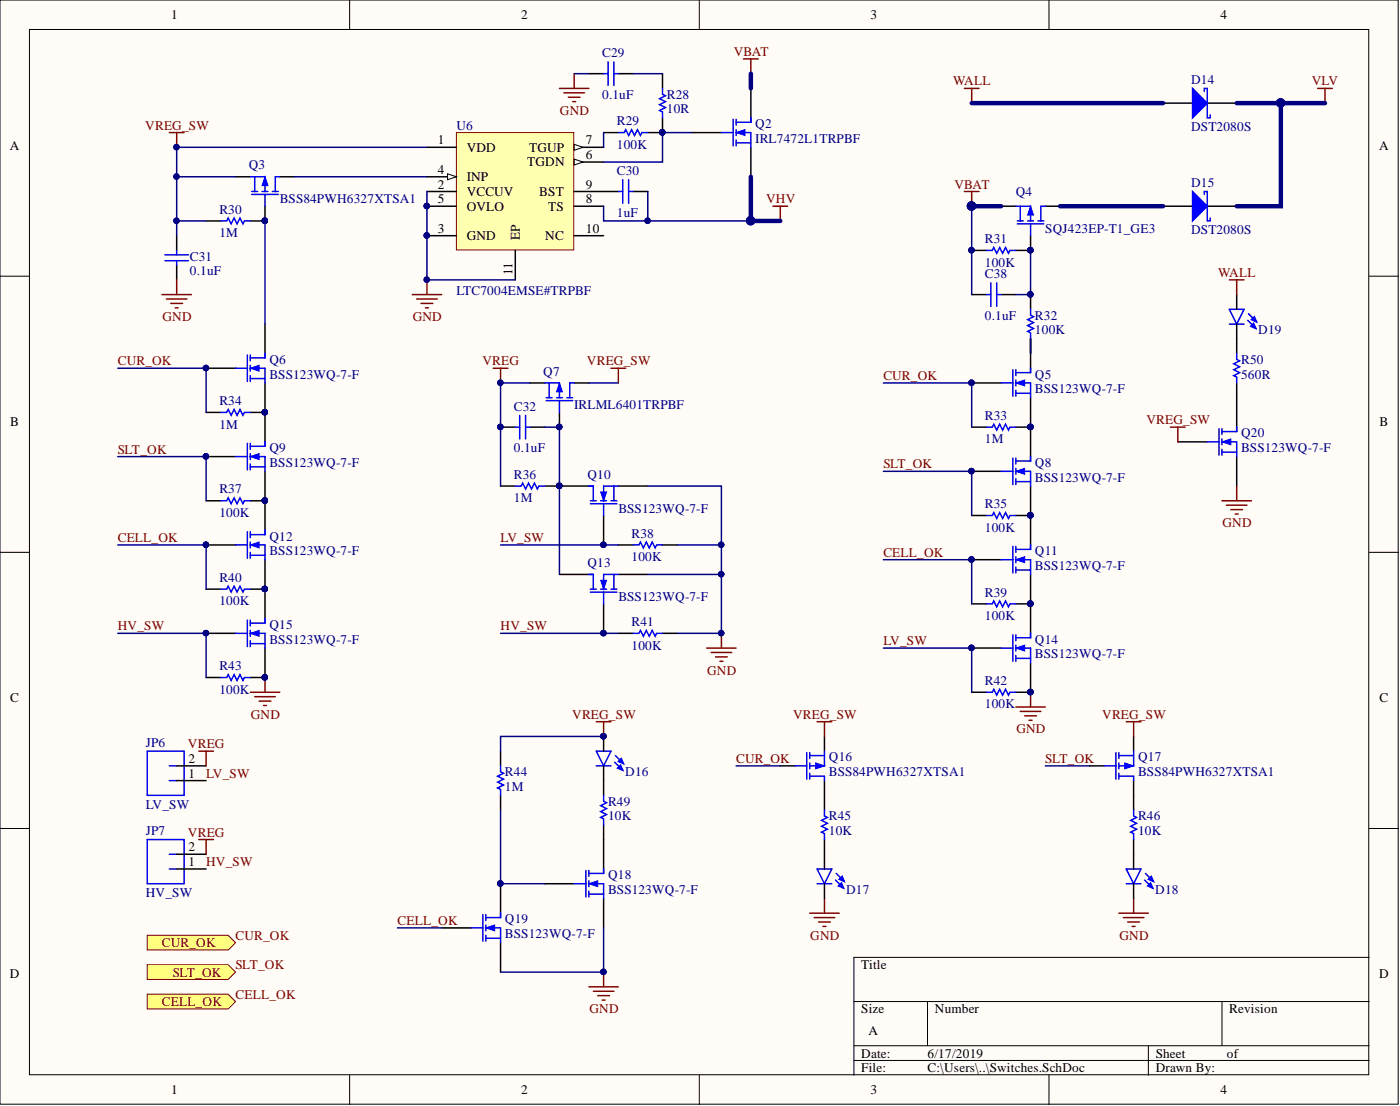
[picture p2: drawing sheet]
<svg xmlns="http://www.w3.org/2000/svg" width="241mm" height="190mm" viewBox="0 0 241 190" stroke-linecap="round" stroke-linejoin="round" font-family="sans-serif">
<defs><g id="words">
<g font-size="2.3">
<text x="29.5" y="3.3">1</text>
<text x="89.8" y="3.3">2</text>
<text x="150.1" y="3.3">3</text>
<text x="210.4" y="3.3">4</text>
<text x="1.7" y="25.8">A</text>
<text x="75.4" y="29.9">4</text>
<text x="75.4" y="24.9">1</text>
<text x="80.4" y="26.1">VDD</text>
<text x="90.8" y="28.7">TGDN</text>
<text x="91.2" y="26.1">TGUP</text>
<text x="101" y="24.9">7</text>
<text x="101" y="27.4">6</text>
<text x="237.7" y="25.8">A</text>
<text x="75.4" y="32.5">2</text>
<text x="75.4" y="35">5</text>
<text x="80.4" y="31.2">INP</text>
<text x="80.4" y="33.7">VCCUV</text>
<text x="93" y="33.7">BST</text>
<text x="101" y="35">8</text>
<text x="101" y="32.5">9</text>
<text x="75.4" y="40.1">3</text>
<text x="80.4" y="36.3">OVLO</text>
<text x="80.4" y="41.4">GND</text>
<text x="89.6" y="41.4" transform="rotate(-90 89.6 41.4)">EP</text>
<text x="94" y="41.4">NC</text>
<text x="94.5" y="36.3">TS</text>
<text x="101" y="40.1">10</text>
<text x="88.3" y="47.4" transform="rotate(-90 88.3 47.4)">11</text>
<text x="1.8" y="73.4">B</text>
<text x="237.8" y="73.4">B</text>
<text x="1.8" y="120.9">C</text>
<text x="237.8" y="120.9">C</text>
<text x="32.5" y="131.4">2</text>
<text x="32.5" y="133.9">1</text>
<text x="32.5" y="149.2">1</text>
<text x="32.5" y="146.6">2</text>
<text x="148.4" y="166.9">Title</text>
<text x="1.7" y="168.5">D</text>
<text x="237.7" y="168.5">D</text>
<text x="148.4" y="174.5">Size</text>
<text x="149.7" y="178.3">A</text>
<text x="161.1" y="174.5">Number</text>
<text x="211.9" y="174.5">Revision</text>
<text x="148.4" y="182.1">Date:</text>
<text x="148.4" y="184.7">File:</text>
<text x="159.9" y="182.1">6/17/2019</text>
<text x="159.9" y="184.7">C:\Users\..\Switches.SchDoc</text>
<text x="199.2" y="182.1">Sheet</text>
<text x="199.2" y="184.7">Drawn By:</text>
<text x="211.5" y="182.1">of</text>
<text x="29.5" y="188.5">1</text>
<text x="89.8" y="188.5">2</text>
<text x="150.1" y="188.5">3</text>
<text x="210.4" y="188.5">4</text>
</g>
<g font-size="2.3" fill="#000080">
<text x="103.8" y="9.9">C29</text>
<text x="103.8" y="17">0.1uF</text>
<text x="114.9" y="17">R28</text>
<text x="205.3" y="14.5">D14</text>
<text x="78.7" y="22.3">U6</text>
<text x="106.3" y="21.6">R29</text>
<text x="114.9" y="19.5">10R</text>
<text x="130.2" y="22.1">Q2</text>
<text x="205.3" y="22.6">DST2080S</text>
<text x="42.9" y="29.2">Q3</text>
<text x="106.3" y="25.6">100K</text>
<text x="130.2" y="24.6">IRL7472L1TRPBF</text>
<text x="48.2" y="35">BSS84PWH6327XTSA1</text>
<text x="106.3" y="30.2">C30</text>
<text x="175.1" y="33.7">Q4</text>
<text x="205.3" y="32.2">D15</text>
<text x="37.8" y="40.8">1M</text>
<text x="37.8" y="36.8">R30</text>
<text x="106.3" y="37.3">1uF</text>
<text x="169.8" y="41.9">R31</text>
<text x="180.2" y="40.1">SQJ423EP-T1_GE3</text>
<text x="205.3" y="40.3">DST2080S</text>
<text x="32.7" y="47.4">0.1uF</text>
<text x="32.7" y="44.9">C31</text>
<text x="169.8" y="45.9">100K</text>
<text x="169.8" y="48">C38</text>
<text x="78.7" y="50.7">LTC7004EMSE#TRPBF</text>
<text x="169.8" y="55.1">0.1uF</text>
<text x="178.4" y="57.6">100K</text>
<text x="178.4" y="55.1">R32</text>
<text x="216.9" y="57.6">D19</text>
<text x="46.4" y="62.7">Q6</text>
<text x="46.4" y="65.2">BSS123WQ-7-F</text>
<text x="93.6" y="64.7">Q7</text>
<text x="178.4" y="65.2">Q5</text>
<text x="213.9" y="65.2">560R</text>
<text x="213.9" y="62.7">R50</text>
<text x="37.8" y="69.8">R34</text>
<text x="88.6" y="70.8">C32</text>
<text x="99" y="70.5">IRLML6401TRPBF</text>
<text x="178.4" y="67.7">BSS123WQ-7-F</text>
<text x="37.8" y="73.8">1M</text>
<text x="46.4" y="77.9">Q9</text>
<text x="88.6" y="77.9">0.1uF</text>
<text x="169.8" y="76.4">1M</text>
<text x="169.8" y="72.3">R33</text>
<text x="213.9" y="75.3">Q20</text>
<text x="213.9" y="77.9">BSS123WQ-7-F</text>
<text x="46.4" y="80.4">BSS123WQ-7-F</text>
<text x="88.6" y="82.5">R36</text>
<text x="101.2" y="82.5">Q10</text>
<text x="178.4" y="80.4">Q8</text>
<text x="178.4" y="83">BSS123WQ-7-F</text>
<text x="37.8" y="89">100K</text>
<text x="37.8" y="85">R37</text>
<text x="88.6" y="86.5">1M</text>
<text x="106.6" y="88.3">BSS123WQ-7-F</text>
<text x="169.8" y="87.5">R35</text>
<text x="46.4" y="93.1">Q12</text>
<text x="46.4" y="95.6">BSS123WQ-7-F</text>
<text x="108.9" y="92.6">R38</text>
<text x="169.8" y="91.6">100K</text>
<text x="178.4" y="95.6">Q11</text>
<text x="37.8" y="100.2">R40</text>
<text x="101.2" y="97.7">Q13</text>
<text x="108.9" y="96.7">100K</text>
<text x="178.4" y="98.2">BSS123WQ-7-F</text>
<text x="37.8" y="104.3">100K</text>
<text x="106.6" y="103.5">BSS123WQ-7-F</text>
<text x="108.9" y="107.8">R41</text>
<text x="169.8" y="106.8">100K</text>
<text x="169.8" y="102.7">R39</text>
<text x="46.4" y="108.3">Q15</text>
<text x="46.4" y="110.9">BSS123WQ-7-F</text>
<text x="108.9" y="111.9">100K</text>
<text x="178.4" y="110.9">Q14</text>
<text x="178.4" y="113.4">BSS123WQ-7-F</text>
<text x="37.8" y="119.5">100K</text>
<text x="37.8" y="115.4">R43</text>
<text x="169.8" y="118">R42</text>
<text x="169.8" y="122">100K</text>
<text x="25.1" y="128.6">JP6</text>
<text x="142.9" y="131.2">Q16</text>
<text x="196.2" y="131.2">Q17</text>
<text x="87" y="136.2">1M</text>
<text x="87" y="133.7">R44</text>
<text x="107.8" y="133.7">D16</text>
<text x="142.9" y="133.7">BSS84PWH6327XTSA1</text>
<text x="196.2" y="133.7">BSS84PWH6327XTSA1</text>
<text x="25.1" y="139.3">LV_SW</text>
<text x="25.1" y="143.8">JP7</text>
<text x="104.8" y="141.3">10K</text>
<text x="104.8" y="138.8">R49</text>
<text x="142.9" y="143.8">10K</text>
<text x="142.9" y="141.3">R45</text>
<text x="196.2" y="143.8">10K</text>
<text x="196.2" y="141.3">R46</text>
<text x="25.1" y="154.5">HV_SW</text>
<text x="104.8" y="151.5">Q18</text>
<text x="104.8" y="154">BSS123WQ-7-F</text>
<text x="145.8" y="154">D17</text>
<text x="199.1" y="154">D18</text>
<text x="87" y="159.1">Q19</text>
<text x="87" y="161.6">BSS123WQ-7-F</text>
</g>
<g font-size="2.3" fill="#800000">
<text x="126.5" y="9.6">VBAT</text>
<text x="164.3" y="14.7">WALL</text>
<text x="226.1" y="14.7">VLV</text>
<text x="25" y="22.3">VREG_SW</text>
<text x="96.5" y="19.8">GND</text>
<text x="132" y="35">VHV</text>
<text x="164.5" y="32.5">VBAT</text>
<text x="209.9" y="47.7">WALL</text>
<text x="28" y="55.3">GND</text>
<text x="71.1" y="55.3">GND</text>
<text x="20.3" y="62.9">CUR_OK</text>
<text x="83.1" y="62.9">VREG</text>
<text x="101.2" y="62.9">VREG_SW</text>
<text x="152.3" y="65.5">CUR_OK</text>
<text x="197.6" y="73.1">VREG_SW</text>
<text x="20.3" y="78.1">SLT_OK</text>
<text x="152.3" y="80.7">SLT_OK</text>
<text x="20.3" y="93.4">CELL_OK</text>
<text x="86.3" y="93.4">LV_SW</text>
<text x="152.3" y="95.9">CELL_OK</text>
<text x="210.7" y="90.8">GND</text>
<text x="20.3" y="108.6">HV_SW</text>
<text x="86.3" y="108.6">HV_SW</text>
<text x="152.3" y="111.1">LV_SW</text>
<text x="121.9" y="116.2">GND</text>
<text x="43.2" y="123.8">GND</text>
<text x="98.6" y="123.8">VREG_SW</text>
<text x="136.7" y="123.8">VREG_SW</text>
<text x="190" y="123.8">VREG_SW</text>
<text x="32.4" y="128.9">VREG</text>
<text x="126.9" y="131.4">CUR_OK</text>
<text x="175.2" y="126.3">GND</text>
<text x="180.2" y="131.4">SLT_OK</text>
<text x="35.5" y="133.9">LV_SW</text>
<text x="32.4" y="144.1">VREG</text>
<text x="35.5" y="149.2">HV_SW</text>
<text x="40.6" y="161.9">CUR_OK</text>
<text x="68.5" y="159.3">CELL_OK</text>
<text x="139.6" y="161.9">GND</text>
<text x="192.9" y="161.9">GND</text>
<text x="27.9" y="163.1">CUR_OK</text>
<text x="40.6" y="166.9">SLT_OK</text>
<text x="27.9" y="173.3">CELL_OK</text>
<text x="29.8" y="168.2">SLT_OK</text>
<text x="40.6" y="172">CELL_OK</text>
<text x="101.6" y="174.5">GND</text>
</g>
</g></defs>
<g fill="#fffcf8" stroke="#000" stroke-width=".17">
<path d="M0 0h241v190.2h-241z"/>
<path d="M5.1 5.1h230.8v180h-230.8z"/>
</g>
<g fill="none" stroke="#000" stroke-width=".17">
<path d="M60.3 0v5.1M120.5 0v5.1M180.8 0v5.1M0 47.6h5.1M236 47.6h5.1M0 95.1h5.1M236 95.1h5.1M0 142.7h5.1M236 142.7h5.1M147.2 172.5h88.8M159.9 172.5v7.6M210.6 172.5v7.6"/>
<path d="M236 164.9h-88.8v20.3M60.3 185.2v5.1M120.5 185.2v5.1M147.2 180.1h88.8M147.2 182.7h88.8M180.8 185.2v5.1M197.9 180.1v5.1"/>
</g>
<path d="M101.5 12.7h2.5M106.6 12.7h2.5M114.2 12.7v2.5M104 33h2.6M104 22.8h2.6M109.1 33h2.6M114.2 20.3v2.5h-2.5M30.5 40.6v2.5M30.5 45.7v2.5M91.4 66h2.5M96.4 71v2.6M99 66h2.5" fill="none" stroke="#000" stroke-width=".25"/>
<g fill="none" stroke="#00f" stroke-width=".25">
<path d="M104 12.7h.8M104.8 10.7v4M105.8 10.7v4M105.8 12.7h.8M114.2 15.2v1l.5 .3-1 .5 1 .5-1 .5 1 .5-1 .5 .5 .3v1M106.6 22.8h1l.2-.5 .6 1 .5-1 .5 1 .5-1 .5 1 .2-.5h1.1M106.6 33h.7M107.3 31v4M108.4 31v4M108.4 33h.7M28.4 43.9h4.1M28.4 44.9h4.1"/>
<path d="M30.5 43.1v.8M30.5 44.9v.8M93.9 66h2.5v2.5M94.1 69h4.6M94.1 68.5h1.1M94.6 66v2.5M95.9 68.5h1M96.4 69v2M97.7 68.5h1M98.2 66v2.5"/>
</g>
<g fill="#000080" stroke="#000080" stroke-width=".17">
<circle cx="114.2" cy="22.8" r=".47"/>
<circle cx="45.6" cy="116.7" r=".47"/>
<circle cx="30.4" cy="25.3" r=".47"/>
<circle cx="96.4" cy="73.5" r=".47"/>
</g>
<g fill="none" stroke="#800000" stroke-width=".25">
<path d="M96.4 15.2h5.1M97.2 16h3.5M97.9 16.7h2.1M98.7 17.5h.5M99 12.7v2.5M128.1 10.2h2.6M129.4 10.2v2.5M29.2 22.8h2.5M30.5 22.8v2.6M27.9 50.7h5.1M28.7 51.5h3.5M29.4 52.3h2.1"/>
<path d="M30.2 53h.5M30.5 48.2v2.5M43.1 119.2h5.1M43.9 120h3.6M45.7 116.7v2.5M44.7 120.8h2M45.4 121.5h.5"/>
</g>
<path d="M96.4 66l.5 1.5h-1z" fill="#00f"/>
<path d="M96.4 66l.5 1.5h-1z" fill="none" stroke="#00f" stroke-width=".17"/>
<g fill="none" stroke="#00f" stroke-width=".25">
<path d="M98.2 66h.8M102.3 98.9v2.6M105.8 98.9v2.6M106.6 98.9h-2.6v2.6M101.8 102h4.5M101.8 101.5h1M103.5 101.5h1M104 102v2M105.3 101.5h1M25.4 129.4h6.3v7.6h-6.3zM29.2 131.9h1.3M29.2 134.5h1.3"/>
<path d="M25.4 144.6h6.3v7.6h-6.3zM29.2 147.1h1.3M29.2 149.7h1.3"/>
</g>
<g fill="#000080" stroke="#000080" stroke-width=".17">
<circle cx="96.4" cy="73.5" r=".47"/>
<circle cx="86.2" cy="65.9" r=".47"/>
<circle cx="104" cy="109" r=".47"/>
</g>
<path d="M85 63.4h2.5M86.3 63.4v2.6M105.3 63.4h2.5M106.6 63.4v2.6" fill="none" stroke="#800000" stroke-width=".25"/>
<path d="M96.4 98.9h5.1M106.6 98.9h5.1M104 104v5.1M30.5 134.5h5M30.5 131.9h5M30.5 149.7h5M30.5 147.1h5" fill="none" stroke="#000" stroke-width=".25"/>
<path d="M103.5 100h1l-.5 1.5z" fill="#00f"/>
<path d="M103.5 100h1l-.5 1.5z" fill="none" stroke="#00f" stroke-width=".17"/>
<path d="M101.5 98.9h.8M101.8 86.8h4.5M101.8 86.3h1M102.3 83.7v2.6M103.5 86.3h1M104 86.8v2M105.3 86.3h1M105.8 83.7v2.6M106.6 83.7h-2.6v2.6" fill="none" stroke="#00f" stroke-width=".25"/>
<g fill="#000080" stroke="#000080" stroke-width=".17">
<circle cx="104" cy="109" r=".47"/>
<circle cx="96.4" cy="83.7" r=".47"/>
<circle cx="104" cy="93.8" r=".47"/>
</g>
<path d="M96.4 83.7h5.1M104 88.8v5.1M106.6 83.7h5.1" fill="none" stroke="#000" stroke-width=".25"/>
<path d="M103.5 84.7h1l-.5 1.6z" fill="#00f"/>
<path d="M103.5 84.7h1l-.5 1.6z" fill="none" stroke="#00f" stroke-width=".17"/>
<path d="M43.1 30.4h2.6v2.6M43.4 33.5h4.6M43.4 33h1M43.9 30.4v2.6M45.2 33h1M45.7 33.5v2M46.9 33h1.1M47.5 30.4v2.6M101.5 83.7h.8" fill="none" stroke="#00f" stroke-width=".25"/>
<g fill="#000080" stroke="#000080" stroke-width=".17">
<circle cx="96.4" cy="83.7" r=".47"/>
<circle cx="104" cy="93.8" r=".47"/>
<circle cx="45.6" cy="38" r=".47"/>
</g>
<path d="M40.6 30.4h2.5M45.7 35.5v2.6M48.2 30.4h2.6" fill="none" stroke="#000" stroke-width=".25"/>
<path d="M45.7 30.4l.5 1.6h-1z" fill="#00f"/>
<path d="M45.7 30.4l.5 1.6h-1z" fill="none" stroke="#00f" stroke-width=".17"/>
<path d="M47.5 30.4h.7M40.6 63.4h2M42.6 61.1v4.6M43.1 61.6h2.6M43.1 63.4h2.6v2.6M43.1 65.2h2.6M43.1 61.1v1.1M43.1 62.9v1M43.1 64.7v1" fill="none" stroke="#00f" stroke-width=".25"/>
<g fill="#000080" stroke="#000080" stroke-width=".17">
<circle cx="45.6" cy="38" r=".47"/>
<circle cx="35.5" cy="63.4" r=".47"/>
<circle cx="45.6" cy="71" r=".47"/>
</g>
<path d="M45.7 55.8v5.1M35.5 63.4h5.1M45.7 66v5" fill="none" stroke="#000" stroke-width=".25"/>
<path d="M43.1 63.4l1.6-.5v1z" fill="#00f"/>
<path d="M43.1 63.4l1.6-.5v1z" fill="none" stroke="#00f" stroke-width=".17"/>
<path d="M40.6 78.6h2M42.6 76.4v4.5M43.1 78.6h2.6v2.6M43.1 76.9h2.6M43.1 76.4v1M43.1 78.1v1.1M43.1 79.9v1M45.7 60.9v.7M43.1 80.4h2.6" fill="none" stroke="#00f" stroke-width=".25"/>
<g fill="#000080" stroke="#000080" stroke-width=".17">
<circle cx="35.5" cy="63.4" r=".47"/>
<circle cx="45.6" cy="71" r=".47"/>
<circle cx="35.5" cy="78.6" r=".47"/>
<circle cx="45.6" cy="86.2" r=".47"/>
</g>
<path d="M35.5 78.6h5.1M45.7 71v5.1M45.7 81.2v5.1" fill="none" stroke="#000" stroke-width=".25"/>
<path d="M43.1 78.6l1.6-.5v1.1z" fill="#00f"/>
<path d="M43.1 78.6l1.6-.5v1.1z" fill="none" stroke="#00f" stroke-width=".17"/>
<path d="M45.7 76.1v.8" fill="none" stroke="#00f" stroke-width=".25"/>
<g fill="#000080" stroke="#000080" stroke-width=".17">
<circle cx="45.6" cy="71" r=".47"/>
<circle cx="35.5" cy="78.6" r=".47"/>
<circle cx="45.6" cy="86.2" r=".47"/>
</g>
<g fill="#ffff80" stroke="#800000" stroke-width=".17">
<path d="M25.4 161.1h13.9l1.3 1.3-1.3 1.2h-13.9z" fill-rule="evenodd"/>
<path d="M25.4 166.2h13.9l1.3 1.2-1.3 1.3h-13.9z" fill-rule="evenodd"/>
<path d="M25.4 171.2h13.9l1.3 1.3-1.3 1.3h-13.9z" fill-rule="evenodd"/>
</g>
<path d="M35.5 93.9h5.1M45.7 86.3v5M45.7 96.4v5.1" fill="none" stroke="#000" stroke-width=".25"/>
<g fill="#000080" stroke="#000080" stroke-width=".17">
<circle cx="45.6" cy="86.2" r=".47"/>
<circle cx="35.5" cy="93.8" r=".47"/>
<circle cx="45.6" cy="101.4" r=".47"/>
</g>
<path d="M40.6 93.9h2M42.6 91.6v4.6M43.1 92.1h2.6M43.1 93.9h2.6v2.5M43.1 95.6h2.6M43.1 91.6v1M43.1 93.4v1M43.1 95.1v1.1" fill="none" stroke="#00f" stroke-width=".25"/>
<path d="M43.1 93.9l1.6-.5v1z" fill="#00f"/>
<path d="M43.1 93.9l1.6-.5v1z" fill="none" stroke="#00f" stroke-width=".17"/>
<path d="M45.7 91.3v.8M40.6 109.1h2M42.6 106.8v4.6M43.1 109.1h2.6v2.5M43.1 107.3h2.6M43.1 110.9h2.6M43.1 106.8v1M43.1 108.6v1M43.1 110.4v1" fill="none" stroke="#00f" stroke-width=".25"/>
<g fill="#000080" stroke="#000080" stroke-width=".17">
<circle cx="45.6" cy="86.2" r=".47"/>
<circle cx="35.5" cy="93.8" r=".47"/>
<circle cx="45.6" cy="101.4" r=".47"/>
<circle cx="35.5" cy="109" r=".47"/>
<circle cx="45.6" cy="116.7" r=".47"/>
</g>
<path d="M34.3 129.4h2.5M35.5 129.4v2.5M34.3 144.6h2.5M35.5 144.6v2.5" fill="none" stroke="#800000" stroke-width=".25"/>
<path d="M35.5 109.1h5.1M45.7 101.5v5.1M45.7 111.6v5.1" fill="none" stroke="#000" stroke-width=".25"/>
<path d="M43.1 109.1l1.6-.5v1z" fill="#00f"/>
<path d="M43.1 109.1l1.6-.5v1z" fill="none" stroke="#00f" stroke-width=".17"/>
<path d="M175.1 35.5h2.5v2.6M175.3 38.6h4.6M175.3 38.1h1.1M175.9 35.5v2.6M177.1 38.1h1M177.6 38.6v2M178.9 38.1h1M179.4 35.5v2.6M45.7 106.6v.7" fill="none" stroke="#00f" stroke-width=".25"/>
<g fill="#000080" stroke="#000080" stroke-width=".17">
<circle cx="45.6" cy="101.4" r=".47"/>
<circle cx="35.5" cy="109" r=".47"/>
<circle cx="45.6" cy="116.7" r=".47"/>
<circle cx="177.6" cy="43.1" r=".47"/>
</g>
<path d="M172.6 35.5h2.5M180.2 35.5h2.5M177.6 40.6v2.5" fill="none" stroke="#000" stroke-width=".25"/>
<path d="M177.6 35.5l.5 1.5h-1z" fill="#00f"/>
<path d="M177.6 35.5l.5 1.5h-1z" fill="none" stroke="#00f" stroke-width=".17"/>
<path d="M179.4 35.5h.8M172.6 66h2M174.6 63.7v4.5M175.1 64.2h2.5M175.1 66h2.5v2.5M175.1 67.7h2.5M175.1 63.7v1M175.1 65.5v1M175.1 67.2v1" fill="none" stroke="#00f" stroke-width=".25"/>
<g fill="#000080" stroke="#000080" stroke-width=".17">
<circle cx="177.6" cy="43.1" r=".47"/>
<circle cx="73.5" cy="48.2" r=".47"/>
<circle cx="167.4" cy="35.5" r=".72"/>
<circle cx="177.6" cy="119.2" r=".47"/>
<circle cx="167.4" cy="65.9" r=".47"/>
<circle cx="177.6" cy="73.5" r=".47"/>
</g>
<path d="M166.2 33h2.5M167.5 33v2.5M71.1 50.7h5M71.8 51.5h3.6M72.6 52.3h2M73.3 53h.5M73.6 48.2v2.5M177.6 119.2v2.6M175.1 121.8h5.1M175.9 122.5h3.5M176.6 123.3h2M177.4 124.1h.5" fill="none" stroke="#800000" stroke-width=".25"/>
<path d="M177.6 58.4v5M167.5 66h5.1M177.6 68.5v5.1" fill="none" stroke="#000" stroke-width=".25"/>
<path d="M175.1 66l1.5-.5v1z" fill="#00f"/>
<path d="M175.1 66l1.5-.5v1z" fill="none" stroke="#00f" stroke-width=".17"/>
<path d="M174.6 78.9v4.6M175.1 79.4h2.5M175.1 78.9v1M177.6 63.4v.8M172.6 81.2h2M175.1 81.2h2.5v2.5M175.1 83h2.5M175.1 80.7v1M175.1 82.5v1" fill="none" stroke="#00f" stroke-width=".25"/>
<g fill="#000080" stroke="#000080" stroke-width=".17">
<circle cx="167.4" cy="65.9" r=".47"/>
<circle cx="177.6" cy="73.5" r=".47"/>
<circle cx="167.4" cy="81.1" r=".47"/>
<circle cx="177.6" cy="88.8" r=".47"/>
</g>
<path d="M177.6 73.6v5M167.5 81.2h5.1M177.6 83.7v5.1" fill="none" stroke="#000" stroke-width=".25"/>
<path d="M175.1 81.2l1.5-.5v1z" fill="#00f"/>
<path d="M175.1 81.2l1.5-.5v1z" fill="none" stroke="#00f" stroke-width=".17"/>
<path d="M177.6 78.6v.8M172.6 96.4h2M174.6 94.1v4.6M175.1 96.4h2.5v2.5M175.1 94.6h2.5M175.1 98.2h2.5M175.1 94.1v1M175.1 95.9v1M175.1 97.7v1" fill="none" stroke="#00f" stroke-width=".25"/>
<g fill="#000080" stroke="#000080" stroke-width=".17">
<circle cx="177.6" cy="73.5" r=".47"/>
<circle cx="167.4" cy="81.1" r=".47"/>
<circle cx="177.6" cy="88.8" r=".47"/>
<circle cx="167.4" cy="96.4" r=".47"/>
<circle cx="177.6" cy="104" r=".47"/>
</g>
<path d="M167.5 96.4h5.1M177.6 88.8v5.1M177.6 98.9v5.1" fill="none" stroke="#000" stroke-width=".25"/>
<path d="M175.1 96.4l1.5-.5v1z" fill="#00f"/>
<path d="M175.1 96.4l1.5-.5v1z" fill="none" stroke="#00f" stroke-width=".17"/>
<path d="M177.6 93.9v.7M172.6 111.6h2M174.6 109.3v4.6M175.1 111.6h2.5v2.6M175.1 109.8h2.5M175.1 113.4h2.5M175.1 109.3v1.1M175.1 111.1v1M175.1 112.9v1" fill="none" stroke="#00f" stroke-width=".25"/>
<g fill="#000080" stroke="#000080" stroke-width=".17">
<circle cx="177.6" cy="88.8" r=".47"/>
<circle cx="167.4" cy="96.4" r=".47"/>
<circle cx="177.6" cy="104" r=".47"/>
<circle cx="167.4" cy="111.6" r=".47"/>
<circle cx="177.6" cy="119.2" r=".47"/>
</g>
<path d="M167.5 111.6h5.1M177.6 104v5.1M177.6 114.2v5" fill="none" stroke="#000" stroke-width=".25"/>
<path d="M175.1 111.6l1.5-.5v1z" fill="#00f"/>
<path d="M175.1 111.6l1.5-.5v1z" fill="none" stroke="#00f" stroke-width=".17"/>
<g fill="none" stroke="#00f" stroke-width=".25">
<path d="M88.8 73.6h.8M89.6 71.5v4.1M90.6 71.5v4.1M90.6 73.6h.8M177.6 109.1v.7M137 131.9h2.1M139.1 129.6v4.6M139.6 133.7h2.5M139.6 130.1h2.5M139.6 129.6v1.1M139.6 131.4v1M139.6 133.2v1"/>
<path d="M142.1 129.4v2.5h-2.5"/>
</g>
<g fill="#000080" stroke="#000080" stroke-width=".17">
<circle cx="177.6" cy="104" r=".47"/>
<circle cx="167.4" cy="111.6" r=".47"/>
<circle cx="177.6" cy="119.2" r=".47"/>
<circle cx="86.2" cy="73.5" r=".47"/>
</g>
<path d="M86.3 73.6h2.5M91.4 73.6h2.5M134.5 131.9h2.5M142.1 126.8v2.6M142.1 134.5v2.5" fill="none" stroke="#000" stroke-width=".25"/>
<path d="M227.1 15.2h2.5M228.4 15.2v2.6M133.2 35.5h2.6M134.5 35.5v2.6" fill="none" stroke="#800000" stroke-width=".25"/>
<path d="M140.6 131.4l1.5 .5-1.5 .5z" fill="#00f"/>
<path d="M140.6 131.4l1.5 .5-1.5 .5z" fill="none" stroke="#00f" stroke-width=".17"/>
<path d="M142.1 133.7v.8M190.3 131.9h2M192.3 129.6v4.6M192.9 133.7h2.5M192.9 130.1h2.5M192.9 129.6v1.1M192.9 131.4v1M192.9 133.2v1M195.4 129.4v2.5h-2.5" fill="none" stroke="#00f" stroke-width=".25"/>
<path d="M140.8 124.3h2.6M142.1 124.3v2.5M139.6 157.3h5M140.3 158h3.6M141.1 158.8h2M141.8 159.6h.6M142.1 154.8v2.5" fill="none" stroke="#800000" stroke-width=".25"/>
<path d="M187.8 131.9h2.5M195.4 126.8v2.6M195.4 134.5v2.5" fill="none" stroke="#000" stroke-width=".25"/>
<path d="M193.9 131.4l1.5 .5-1.5 .5z" fill="#00f"/>
<path d="M193.9 131.4l1.5 .5-1.5 .5z" fill="none" stroke="#00f" stroke-width=".17"/>
<path d="M195.4 133.7v.8M81.2 159.8h2M83.2 157.5v4.6M83.7 158h2.6M83.7 159.8h2.6v2.6M83.7 157.5v1.1M83.7 159.3v1M83.7 161.6h2.6M83.7 161.1v1" fill="none" stroke="#00f" stroke-width=".25"/>
<path d="M194.1 124.3h2.6M195.4 124.3v2.5M192.9 157.3h5M193.6 158h3.6M194.4 158.8h2M195.1 159.6h.5M195.4 154.8v2.5" fill="none" stroke="#800000" stroke-width=".25"/>
<path d="M76.1 159.8h5.1M86.3 152.2v5.1M86.3 162.4v5" fill="none" stroke="#000" stroke-width=".25"/>
<circle cx="86.2" cy="152.2" r=".47" fill="#000080" stroke="#000080" stroke-width=".17"/>
<path d="M83.7 159.8l1.6-.5v1z" fill="#00f"/>
<path d="M83.7 159.8l1.6-.5v1z" fill="none" stroke="#00f" stroke-width=".17"/>
<path d="M86.3 157.3v.7M99 152.2h2M101 149.9v4.6M101.5 150.4h2.5M101.5 152.2h2.5v2.6M101.5 154h2.5M101.5 149.9v1M101.5 151.7v1M101.5 153.5v1" fill="none" stroke="#00f" stroke-width=".25"/>
<circle cx="86.2" cy="152.2" r=".47" fill="#000080" stroke="#000080" stroke-width=".17"/>
<path d="M93.9 152.2h5.1M104 144.6v5.1M104 154.8v5" fill="none" stroke="#000" stroke-width=".25"/>
<path d="M101.5 152.2l1.5-.5v1z" fill="#00f"/>
<path d="M101.5 152.2l1.5-.5v1z" fill="none" stroke="#00f" stroke-width=".17"/>
<g fill="none" stroke="#00f" stroke-width=".25">
<path d="M38.1 38.1h1l.2-.6 .5 1.1 .5-1.1 .6 1.1 .5-1.1 .5 1.1 .2-.5h1M170 43.1h1l.3-.5 .5 1 .5-1 .5 1 .5-1 .5 1 .3-.5h1M177.6 53.3v1l.5 .2-1 .6 1 .5-1 .5 1 .5-1 .5 .5 .2v1.1M38.1 86.3h1l.2-.6 .5 1.1 .5-1.1 .6 1.1 .5-1.1 .5 1.1 .2-.5h1M88.8 83.7h1l.3-.5 .5 1 .5-1 .5 1 .5-1 .5 1 .3-.5h1M109.1 93.9h1l.3-.5 .5 1 .5-1 .5 1 .5-1 .5 1 .3-.5h1M170 88.8h1l.3-.5 .5 1 .5-1 .5 1 .5-1 .5 1 .3-.5h1M38.1 101.5h1l.2-.5 .5 1 .5-1 .6 1 .5-1 .5 1 .2-.5h1M38.1 116.7h1l.2-.5 .5 1 .5-1 .6 1 .5-1 .5 1 .2-.5h1M109.1 109.1h1l.3-.5 .5 1 .5-1 .5 1 .5-1 .5 1 .3-.5h1M170 119.2h1l.3-.5 .5 1 .5-1 .5 1 .5-1 .5 1 .3-.5h1M170 104h1l.3-.5 .5 1 .5-1 .5 1 .5-1 .5 1 .3-.5h1"/>
<path d="M86.3 131.9v1l.5 .3-1 .5 1 .5-1 .5 1 .5-1 .5 .5 .3v1M104 149.7v.7"/>
</g>
<path d="M102.8 124.3h2.5M104 124.3v2.5M101.5 170h5.1M102.3 170.7h3.5M103 171.5h2.1M103.8 172.3h.5M104 167.4v2.6" fill="none" stroke="#800000" stroke-width=".25"/>
<g fill="#000080" stroke="#000080" stroke-width=".17">
<circle cx="104" cy="126.8" r=".47"/>
<circle cx="104" cy="167.4" r=".47"/>
<circle cx="177.6" cy="119.2" r=".47"/>
<circle cx="177.6" cy="104" r=".47"/>
<circle cx="177.6" cy="88.8" r=".47"/>
<circle cx="167.4" cy="43.1" r=".47"/>
<circle cx="177.6" cy="43.1" r=".47"/>
<circle cx="177.6" cy="50.7" r=".47"/>
<circle cx="45.6" cy="86.2" r=".47"/>
<circle cx="45.6" cy="101.4" r=".47"/>
<circle cx="45.6" cy="116.7" r=".47"/>
<circle cx="45.6" cy="38" r=".47"/>
<circle cx="96.4" cy="83.7" r=".47"/>
</g>
<g fill="none" stroke="#000" stroke-width=".25">
<path d="M35.5 38.1h2.6M43.1 38.1h2.6M200.5 35.5h5M208.1 35.5h5.1M167.5 43.1h2.5M175.1 43.1h2.5M177.6 50.7v2.6M177.6 58.4v2.5M35.5 86.3h2.6M43.1 86.3h2.6M86.3 83.7h2.5M93.9 83.7h2.5"/>
<path d="M106.6 93.9h2.5M114.2 93.9h2.5M167.5 88.8h2.5M175.1 88.8h2.5M35.5 101.5h2.6M35.5 116.7h2.6M43.1 101.5h2.6M43.1 116.7h2.6M106.6 109.1h2.5M114.2 109.1h2.5M167.5 119.2h2.5M167.5 104h2.5"/>
<path d="M175.1 119.2h2.5M175.1 104h2.5M86.3 129.4v2.5M86.3 137v2.5"/>
</g>
<path d="M205.5 33l2.6 2.5-2.6 2.6z" fill="#00f"/>
<path d="M205.5 33l2.6 2.5-2.6 2.6zM207.6 33.5v-.5h.5v5.1h.5v-.6" fill="none" stroke="#00f" stroke-width=".25"/>
<path d="M200.5 17.8h5M208.1 17.8h5.1" fill="none" stroke="#000" stroke-width=".25"/>
<path d="M205.5 15.2l2.6 2.6-2.6 2.5z" fill="#00f"/>
<path d="M205.5 15.2l2.6 2.6-2.6 2.5zM207.6 15.7v-.5h.5v5.1h.5v-.5" fill="none" stroke="#00f" stroke-width=".25"/>
<path d="M78.7 22.8h20.2v20.3h-20.2z" fill="#ffffb0" stroke="#800000" stroke-width=".17"/>
<path d="M73.6 30.4h5.1" fill="none" stroke="#000" stroke-width=".25"/>
<path d="M77.1 29.9l1.6 .5-1.6 .6z" fill="#fffcf8"/>
<path d="M77.1 29.9l1.6 .5-1.6 .6z" fill="none" stroke="#000" stroke-width=".17"/>
<path d="M73.6 33h5.1M73.6 25.4h5.1M73.6 35.5h5.1M99 25.4h5M99 35.5h5" fill="none" stroke="#000" stroke-width=".25"/>
<circle cx="73.5" cy="35.5" r=".47" fill="#000080" stroke="#000080" stroke-width=".17"/>
<path d="M99 24.9l1.5 .5-1.5 .5z" fill="#fffcf8"/>
<path d="M99 24.9l1.5 .5-1.5 .5z" fill="none" stroke="#000" stroke-width=".17"/>
<path d="M99 27.9h5" fill="none" stroke="#000" stroke-width=".25"/>
<path d="M99 27.4l1.5 .5-1.5 .5z" fill="#fffcf8"/>
<path d="M99 27.4l1.5 .5-1.5 .5z" fill="none" stroke="#000" stroke-width=".17"/>
<path d="M129.4 15.2v5.1M99 33h5M119.3 22.8h5M129.4 25.4v5M73.6 40.6h5.1M88.8 43.1v5.1M99 40.6h5M35.5 71h2.6M43.1 71h2.6M167.5 73.6h2.5M175.1 73.6h2.5" fill="none" stroke="#000" stroke-width=".25"/>
<g fill="#000080" stroke="#000080" stroke-width=".17">
<circle cx="73.5" cy="40.6" r=".47"/>
<circle cx="73.5" cy="35.5" r=".47"/>
<circle cx="45.6" cy="71" r=".47"/>
<circle cx="177.6" cy="73.5" r=".47"/>
</g>
<path d="M124.3 22.8h2.1M126.4 20.6v4.5M126.9 21.1h2.5M126.9 22.8h2.5v2.6M126.9 24.6h2.5M126.9 20.6v1M126.9 22.3v1M126.9 24.1v1M38.1 71h1l.2-.5 .5 1 .5-1 .6 1 .5-1 .5 1 .2-.5h1M170 73.6h1l.3-.5 .5 1 .5-1 .5 1 .5-1 .5 1 .3-.5h1" fill="none" stroke="#00f" stroke-width=".25"/>
<path d="M126.9 22.8l1.5-.5v1z" fill="#00f"/>
<path d="M126.9 22.8l1.5-.5v1z" fill="none" stroke="#00f" stroke-width=".17"/>
<path d="M129.4 20.3v.8M102.8 129.4h2.5l-1.3 2.5zM102.8 131.9h2.5M105.9 131.3l1.4 1.4M106.1 130.1l1.4 1.4" fill="none" stroke="#00f" stroke-width=".25"/>
<path d="M106.6 131.2l.5-.5 .4 .8z" fill="#00f"/>
<path d="M106.6 131.2l.5-.5 .4 .8z" fill="none" stroke="#00f" stroke-width=".25"/>
<path d="M106.4 132.3l.6-.5 .3 .9z" fill="#00f"/>
<path d="M106.4 132.3l.6-.5 .3 .9zM140.8 149.7h2.6l-1.3 2.5zM140.8 152.2h2.6M144 151.6l1.4 1.4M144.1 150.4l1.4 1.4" fill="none" stroke="#00f" stroke-width=".25"/>
<path d="M104 126.8v2.6M104 131.9v2.6" fill="none" stroke="#000" stroke-width=".25"/>
<circle cx="104" cy="126.8" r=".47" fill="#000080" stroke="#000080" stroke-width=".17"/>
<path d="M144.6 151.5l.5-.6 .4 .9z" fill="#00f"/>
<path d="M144.6 151.5l.5-.6 .4 .9z" fill="none" stroke="#00f" stroke-width=".25"/>
<path d="M144.5 152.6l.5-.5 .4 .9z" fill="#00f"/>
<path d="M144.5 152.6l.5-.5 .4 .9zM194.1 149.7h2.6l-1.3 2.5zM194.1 152.2h2.6M197.3 151.6l1.4 1.4M197.4 150.4l1.4 1.4" fill="none" stroke="#00f" stroke-width=".25"/>
<path d="M142.1 147.1v2.6M142.1 152.2v2.6" fill="none" stroke="#000" stroke-width=".25"/>
<path d="M197.9 151.5l.5-.6 .4 .9z" fill="#00f"/>
<path d="M197.9 151.5l.5-.6 .4 .9z" fill="none" stroke="#00f" stroke-width=".25"/>
<path d="M197.8 152.6l.5-.5 .4 .9z" fill="#00f"/>
<path d="M170 50.7h.8M170.8 48.7v4.1M171.8 48.7v4.1M171.8 50.7h.8M211.9 53.3h2.5l-1.2 2.5zM211.9 55.8h2.5M215.1 55.2l1.4 1.4M215.2 54l1.4 1.4M104 137v1l.5 .3-1 .5 1 .5-1 .5 1 .5-1 .5 .5 .3v1M142.1 139.5v1l.5 .3-1 .5 1 .5-1 .5 1 .5-1 .5 .5 .3v1M195.4 139.5v1l.5 .3-1 .5 1 .5-1 .5 1 .5-1 .5 .5 .3v1M197.8 152.6l.5-.5 .4 .9z" fill="none" stroke="#00f" stroke-width=".25"/>
<path d="M167.5 50.7h2.5M172.6 50.7h2.5M104 134.5v2.5M142.1 137v2.5M195.4 137v2.5M104 142.1v2.5M142.1 144.6v2.5M195.4 144.6v5.1M195.4 152.2v2.6" fill="none" stroke="#000" stroke-width=".25"/>
<path d="M166.2 15.2h2.5M167.5 15.2v2.6M121.8 111.6h5.1M122.6 112.4h3.5M123.3 113.1h2.1M124.1 113.9h.5M124.3 109.1v2.5" fill="none" stroke="#800000" stroke-width=".25"/>
<circle cx="124.3" cy="109" r=".47" fill="#000080" stroke="#000080" stroke-width=".17"/>
<path d="M215.7 55.1l.5-.6 .4 .9z" fill="#00f"/>
<path d="M215.7 55.1l.5-.6 .4 .9z" fill="none" stroke="#00f" stroke-width=".25"/>
<path d="M215.6 56.2l.5-.5 .4 .9z" fill="#00f"/>
<path d="M215.6 56.2l.5-.5 .4 .9zM208.1 76.1h2M210.1 73.8v4.6M210.6 74.3h2.6M210.6 76.1h2.6v2.5M210.6 77.9h2.6M210.6 73.8v1M210.6 75.6v1M210.6 77.4v1" fill="none" stroke="#00f" stroke-width=".25"/>
<path d="M213.2 50.7v2.6M213.2 55.8v2.6M203 76.1h5.1M213.2 68.5v5.1M213.2 78.6v5.1" fill="none" stroke="#000" stroke-width=".25"/>
<path d="M210.6 76.1l1.5-.5v1z" fill="#00f"/>
<path d="M210.6 76.1l1.5-.5v1z" fill="none" stroke="#00f" stroke-width=".17"/>
<path d="M213.2 60.9v1l.5 .3-1.1 .5 1.1 .5-1.1 .5 1.1 .5-1.1 .5 .6 .2v1.1M213.2 73.6v.7" fill="none" stroke="#00f" stroke-width=".25"/>
<path d="M211.9 48.2h2.5M213.2 48.2v2.5M201.7 73.6h2.6M203 73.6v2.5M210.6 86.3h5.1M211.4 87h3.5M212.1 87.8h2.1M212.9 88.5h.5M213.2 83.7v2.6" fill="none" stroke="#800000" stroke-width=".25"/>
<g fill="none" stroke="#000080" stroke-width=".25">
<path d="M99 12.7h2.5M109.1 12.7h5.1M30.5 30.4h10.1M30.5 38.1h5M45.7 38.1v17.7M50.8 30.4h22.8M73.6 25.4h-43.1v15.2M73.6 33v15.2h15.2M104 22.8v2.6M111.7 33v5.1h-7.7v-2.6M111.7 38.1h17.7M119.3 22.8h-5.1v5.1h-10.2"/>
<path d="M167.5 35.5v15.2M177.6 43.1v7.6h-2.5M177.6 58.4v2.5M20.3 63.4h15.2v7.6M20.3 78.6h15.2v7.7M91.4 66h-5.1v17.7M93.9 73.6h2.5v25.3M101.5 66h5.1M152.3 66h15.2v7.6M20.3 93.9h15.2v7.6M86.3 93.9h20.3M111.7 98.9h12.6v10.2h-7.6"/>
<path d="M111.7 83.7h12.6v10.2M116.7 93.9h7.6v5M152.3 81.2h15.2v7.6M152.3 96.4h15.2v7.6M20.3 109.1h15.2v7.6M86.3 109.1h20.3M152.3 111.6h15.2v7.6M86.3 139.5v12.7h7.6M104 126.8h-17.7v2.6M126.9 131.9h7.6M180.2 131.9h7.6M68.5 159.8h7.6"/>
<path d="M104 159.8v7.6h-17.7"/>
</g>
<g fill="#000080" stroke="#000080" stroke-width=".17">
<circle cx="111.6" cy="38" r=".47"/>
<circle cx="114.2" cy="22.8" r=".47"/>
<circle cx="96.4" cy="83.7" r=".47"/>
<circle cx="104" cy="109" r=".47"/>
<circle cx="104" cy="93.8" r=".47"/>
<circle cx="124.3" cy="98.9" r=".47"/>
<circle cx="124.3" cy="109" r=".47"/>
<circle cx="124.3" cy="93.8" r=".47"/>
<circle cx="30.4" cy="30.4" r=".47"/>
<circle cx="30.4" cy="38" r=".47"/>
<circle cx="30.4" cy="25.3" r=".47"/>
<circle cx="86.2" cy="65.9" r=".47"/>
<circle cx="86.2" cy="73.5" r=".47"/>
<circle cx="35.5" cy="109" r=".47"/>
<circle cx="45.6" cy="38" r=".47"/>
<circle cx="167.4" cy="111.6" r=".47"/>
<circle cx="96.4" cy="73.5" r=".47"/>
<circle cx="220.7" cy="17.7" r=".72"/>
<circle cx="104" cy="126.8" r=".47"/>
<circle cx="86.2" cy="152.2" r=".47"/>
<circle cx="129.4" cy="38" r=".72"/>
<circle cx="167.4" cy="35.5" r=".72"/>
<circle cx="35.5" cy="63.4" r=".47"/>
<circle cx="35.5" cy="78.6" r=".47"/>
<circle cx="35.5" cy="93.8" r=".47"/>
<circle cx="167.4" cy="65.9" r=".47"/>
<circle cx="167.4" cy="81.1" r=".47"/>
<circle cx="167.4" cy="96.4" r=".47"/>
<circle cx="104" cy="167.4" r=".47"/>
<circle cx="73.5" cy="35.5" r=".47"/>
<circle cx="73.5" cy="40.6" r=".47"/>
<circle cx="73.5" cy="48.2" r=".47"/>
<circle cx="177.6" cy="50.7" r=".47"/>
<circle cx="177.6" cy="43.1" r=".47"/>
<circle cx="167.4" cy="43.1" r=".47"/>
</g>
<path d="M129.4 12.7v2.5M167.5 17.8h33M213.2 17.8h7.6v17.7h-7.6M220.8 17.8h7.6M129.4 30.4v7.7h5.1M167.5 35.5h5.1M182.7 35.5h17.8" fill="none" stroke="#000080" stroke-width=".76"/>
<path d="M213.2 58.4v2.5M213.2 66v2.5" fill="none" stroke="#000" stroke-width=".25"/>
<use href="#words"/>
</svg>
